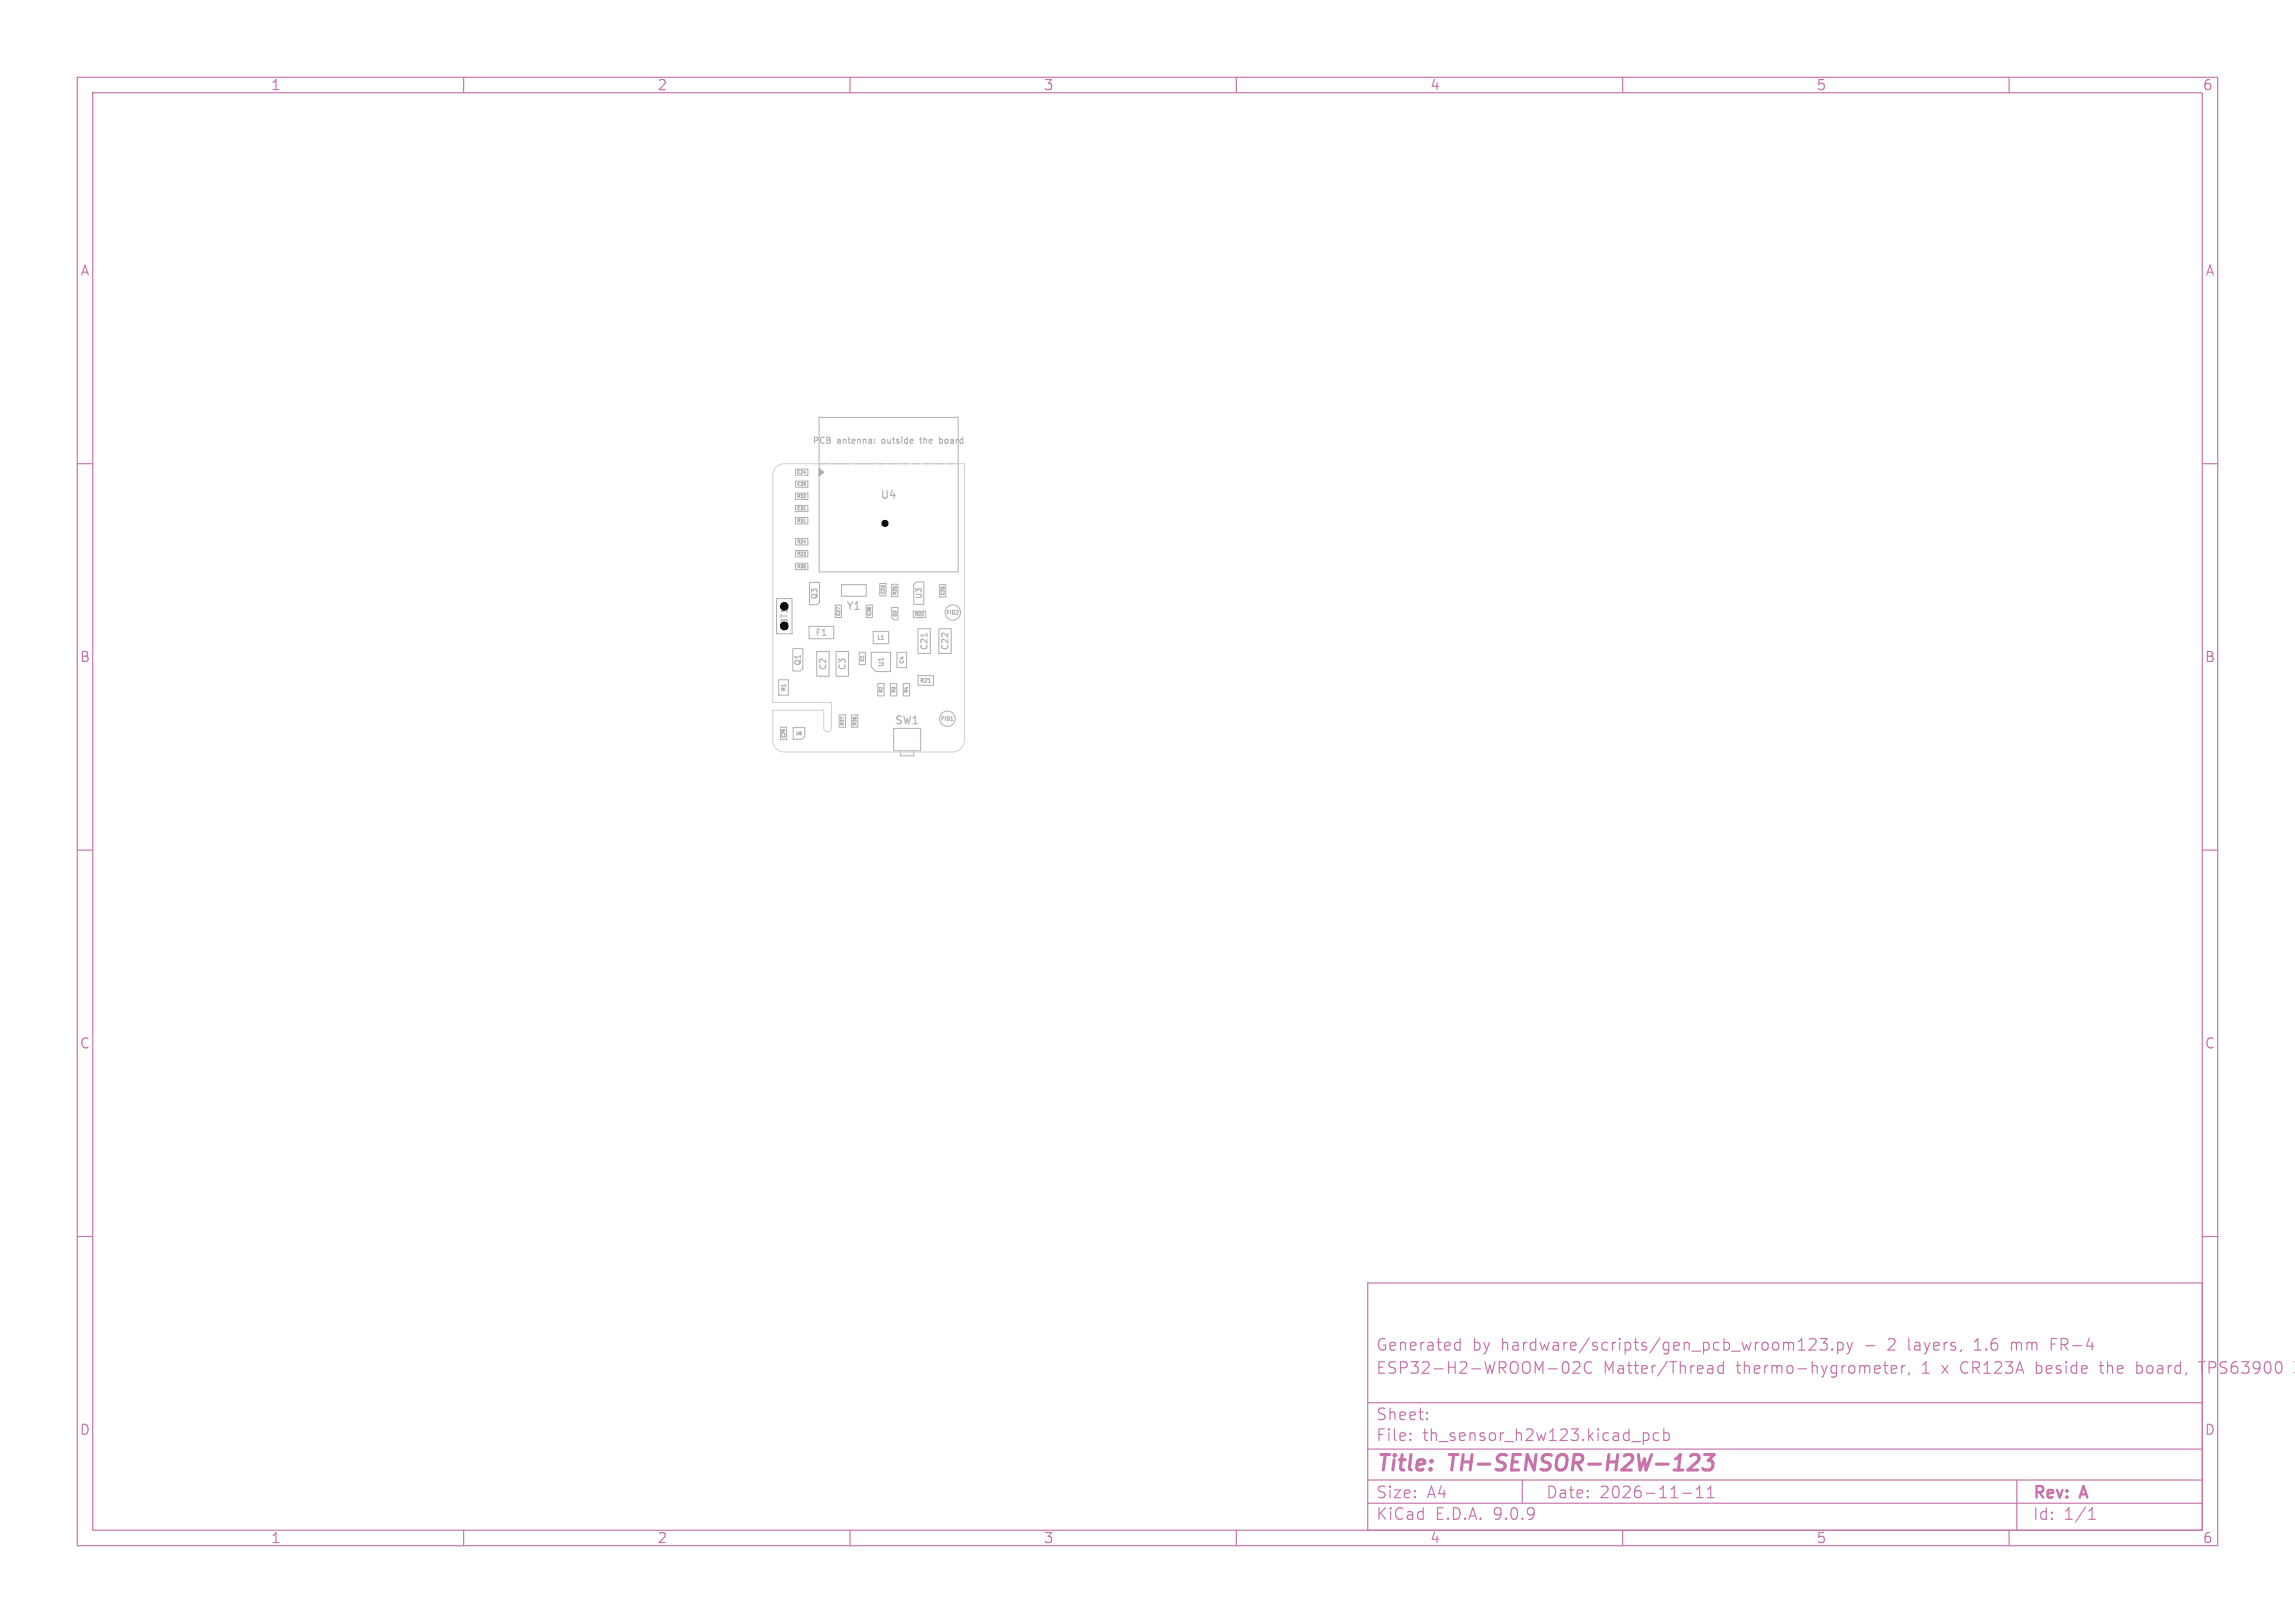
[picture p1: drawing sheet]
<svg xmlns="http://www.w3.org/2000/svg" width="297mm" height="210mm" viewBox="0 0 297 210" stroke-linecap="round" stroke-linejoin="round" font-family="sans-serif">
<defs><g id="words">
<g font-size="2.8" fill="#c872ab">
<text x="178" y="190.9">Title:</text>
<text x="187.7" y="190.9">TH-SENSOR-H2W-123</text>
</g>
<g font-size="2.1" fill="#c872ab">
<text x="178" y="178">ESP32-H2-WROOM-02C</text>
<text x="178" y="175">Generated</text>
<text x="190.5" y="175">by</text>
<text x="194.3" y="175">hardware/scripts/gen_pcb_wroom123.py</text>
<text x="207.4" y="178">Matter/Thread</text>
<text x="224.7" y="178">thermo-hygrometer,</text>
<text x="241.5" y="175">-</text>
<text x="244.6" y="175">2</text>
<text x="247.3" y="175">layers,</text>
<text x="248.9" y="178">1</text>
<text x="251.6" y="178">x</text>
<text x="254.1" y="178">CR123A</text>
<text x="256" y="175">1.6</text>
<text x="260.9" y="175">mm</text>
<text x="264" y="178">beside</text>
<text x="266.2" y="175">FR-4</text>
<text x="272.5" y="178">the</text>
<text x="277.3" y="178">board,</text>
<text x="285.6" y="178">TPS63900</text>
<text x="178" y="184">Sheet:</text>
<text x="178" y="186.7">File:</text>
<text x="184.1" y="186.7">th_sensor_h2w123.kicad_pcb</text>
<text x="178" y="196.9">KiCad</text>
<text x="178" y="194.1">Size:</text>
<text x="184.7" y="194.1">A4</text>
<text x="185.7" y="196.9">E.D.A.</text>
<text x="193.3" y="196.9">9.0.9</text>
<text x="200" y="194.1">Date:</text>
<text x="207" y="194.1">2026-11-11</text>
<text x="263" y="194.3">Rev:</text>
<text x="263" y="196.9">Id:</text>
<text x="267.1" y="196.9">1/1</text>
<text x="269.4" y="194.3">A</text>
</g>
<g font-size="1.8" fill="#c872ab">
<text x="35" y="11.9">1</text>
<text x="85" y="11.9">2</text>
<text x="135" y="11.9">3</text>
<text x="185" y="11.9">4</text>
<text x="235" y="11.9">5</text>
<text x="285" y="11.9">6</text>
<text x="10.3" y="35.9">A</text>
<text x="285.4" y="35.9">A</text>
<text x="10.3" y="85.9">B</text>
<text x="285.3" y="85.9">B</text>
<text x="10.3" y="135.9">C</text>
<text x="285.3" y="135.9">C</text>
<text x="10.3" y="185.9">D</text>
<text x="285.3" y="185.9">D</text>
<text x="35" y="199.9">1</text>
<text x="85" y="199.9">2</text>
<text x="135" y="199.9">3</text>
<text x="185" y="199.9">4</text>
<text x="235" y="199.9">5</text>
<text x="285" y="199.9">6</text>
</g>
<g font-size="1.4" fill="#afafaf">
<text x="113.9" y="64.7">U4</text>
<text x="109.5" y="79.1">Y1</text>
<text x="115.8" y="93.9">SW1</text>
</g>
<g font-size="1.1" fill="#afafaf">
<text x="105.1" y="57.6">PCB</text>
<text x="108.3" y="57.6">antenna:</text>
<text x="114.3" y="57.6">outside</text>
<text x="119.4" y="57.6">the</text>
<text x="122.1" y="57.6">board</text>
<text x="102.1" y="80.9" transform="rotate(-90 102.1 80.9)">BT1</text>
<text x="105.5" y="82.4">F1</text>
<text x="107.1" y="86.8" transform="rotate(-90 107.1 86.8)">C2</text>
<text x="109.6" y="86.8" transform="rotate(-90 109.6 86.8)">C3</text>
<text x="120.2" y="84.2" transform="rotate(-90 120.2 84.2)">C21</text>
<text x="122.9" y="84.2" transform="rotate(-90 122.9 84.2)">C22</text>
</g>
<g font-size="1" fill="#afafaf">
<text x="105.9" y="77.6" transform="rotate(-90 105.9 77.6)">Q3</text>
<text x="119.4" y="77.6" transform="rotate(-90 119.4 77.6)">U3</text>
<text x="103.8" y="86.2" transform="rotate(-90 103.8 86.2)">Q1</text>
</g>
<text font-size=".9" fill="#afafaf" x="114.4" y="86.3" transform="rotate(-90 114.4 86.3)">U1</text>
<g font-size=".7" fill="#afafaf">
<text x="113.5" y="82.9">L1</text>
<text x="122.4" y="79.6">FID2</text>
<text x="101.8" y="89.5" transform="rotate(-90 101.8 89.5)">R1</text>
<text x="117.1" y="86" transform="rotate(-90 117.1 86)">C4</text>
<text x="119" y="88.4">R21</text>
<text x="121.7" y="93.4">FID1</text>
</g>
<g font-size=".6" fill="#afafaf">
<text x="103.1" y="64.5">R32</text>
<text x="103.1" y="62.9">C25</text>
<text x="103.1" y="61.4">C24</text>
<text x="103.1" y="70.4">R24</text>
<text x="103.1" y="67.7">R31</text>
<text x="103.1" y="66.1">C31</text>
<text x="103.1" y="71.9">R23</text>
<text x="103.1" y="73.6">R35</text>
<text x="114.5" y="76.9" transform="rotate(-90 114.5 76.9)">C23</text>
<text x="116.1" y="77" transform="rotate(-90 116.1 77)">R25</text>
<text x="122.3" y="77.1" transform="rotate(-90 122.3 77.1)">C26</text>
<text x="108.8" y="79.7" transform="rotate(-90 108.8 79.7)">C27</text>
<text x="112.8" y="79.7" transform="rotate(-90 112.8 79.7)">C28</text>
<text x="116.1" y="79.8" transform="rotate(-90 116.1 79.8)">D3</text>
<text x="118.4" y="79.8">R22</text>
<text x="111.9" y="85.6" transform="rotate(-90 111.9 85.6)">C1</text>
<text x="114.3" y="89.7" transform="rotate(-90 114.3 89.7)">R2</text>
<text x="115.9" y="89.7" transform="rotate(-90 115.9 89.7)">R3</text>
<text x="117.6" y="89.7" transform="rotate(-90 117.6 89.7)">R4</text>
<text x="101.7" y="95.5" transform="rotate(-90 101.7 95.5)">C29</text>
<text x="109.3" y="93.9" transform="rotate(-90 109.3 93.9)">R27</text>
<text x="110.9" y="93.9" transform="rotate(-90 110.9 93.9)">R26</text>
</g>
<text font-size=".5" fill="#afafaf" x="103" y="95.2">U5</text>
</g></defs>
<g fill="none" stroke="#c872ab" stroke-width=".15">
<path d="M10 10h277v190h-277zM12 12h273v186h-273zM60 10v2M110 10v2M160 10v2M210 10v2M260 10v2M10 60h2M285 60h2M10 110h2M285 110h2M10 160h2"/>
<path d="M177 166h108v32h-108zM188.4 173.8l.1-.1 .5 .1M188.4 174.6l.1 .1 .5-.1M189 173.2v1.5M202.2 176.8a.55 .55 0 0 1 .3-.6 .38 .38 0 0 1 .5 .3 .77 .77 0 0 1-.5 1.2 .55 .55 0 0 1-.3-.6M203.6 176.3l.2-.1h.4a.41 .41 0 0 1 .2 .6l-.9 .9h1M206 176.3a.6 .6 0 0 0-.8 0 .6 .6 0 0 0-.2 .8 .56 .56 0 0 0 .3 .5 .56 .56 0 0 0 .7 0M221 177.6l.2 .1 .5-.1M221 176.8l.2-.1 .4 .1 .1 .9M221.7 177.1l-.7 .1M223 176.8l-.4-.1-.3 .3v.4l.2 .2 .1 .1 .4-.1M223 176.2v1.5"/>
<path d="M232.7 174.7h.9M232.7 173.6l.5-.4v1.5M234.2 173.3l.2-.1h.3a.41 .41 0 0 1 .3 .6l-.9 .9h.9M235.5 173.2h1l-.5 .6a.41 .41 0 0 1 .5 .3v.3l-.2 .2-.6 .1-.2-.1M237.1 174.6h.1l-.1 .1M237.1 174.6h-.1l.1 .1M237.1 174.6v.1M237.8 173.8l.4-.1 .3 .3v.4l-.1 .2-.2 .1-.4-.1M237.8 173.7v1.5M239 173.7l.4 1M239.4 174.7l-.2 .4-.2 .1M239.7 173.7l-.3 1"/>
<path d="M243.7 176.7h.6M244 176.2v1.3v.1l.3 .1M244.7 177.2l.8-.1-.1-.3-.4-.1-.3 .2 .1 .7 .2 .1 .4-.1M246.1 176.7v1M246.5 176.7a.38 .38 0 0 0-.4 .3M247.1 177.6l-.1 .3M265.5 173.9h.5M266.2 173.2h-.7v1.5M271.7 176.7h.5M276.5 176.2v1.5M276.5 177.6l.2 .1M276.7 176.7l-.2 .1"/>
<path d="M284.5 176.2h.9M285 160h2M297 176.2h.1M297 177.6h.1M60 198v2M110 198v2M160 198v2M177 194.5h108M177 191.5h108M177 187.5h108M177 181.5h108M182.5 186.3h.1l-.1 .1"/>
<path d="M182.5 186.3v.1M182.5 185.5v.1M182.5 185.5h.1l-.1 .1M184.7 183.6v.1M184.7 183.6h-.1l.1 .1M184.7 182.8v.1M184.7 182.8h-.1l.1 .1M197 191.5v3M210 198v2M212.7 185.4v1.5M212.7 185.5l.4-.1 .3 .3v.4l-.2 .2-.1 .1-.4-.1M214.7 185.5l-.5-.1-.2 .3v.4l.1 .2 .1 .1 .5-.1"/>
<path d="M215.3 185.5l.4-.1 .3 .3v.4l-.1 .2-.2 .1-.4-.1M215.3 184.9v1.5M217.7 193.2h1.2M219.5 193.8h.9M219.5 192.7l.5-.4v1.5M221 193.8h.8M221 192.7l.4-.4v1.5M260 198v2M261 191.5v6.5M270.3 196.6h.9M270.3 195.5l.4-.4v1.5"/>
</g>
<path d="M218.8 188.4l.3-.2h.5a.45 .45 0 0 1 .3 .6l-.2 .3-1.3 1.1h1.3M220.6 188.2h1.2l-.7 .8h.3l.2 .2 .1 .2-.1 .4-.1 .2-.3 .2h-.6l-.2-.2" fill="none" stroke="#c872ab" stroke-width=".4"/>
<g fill="none" stroke="#afafaf" stroke-width=".13">
<path d="M106 54h18v20h-18zM113.2 57.3v.1M113.2 56.9h.1M119 56.8h.3M121.6 56.6v.8M121.6 57.3l.2 .1M121.8 56.8l-.2 .1M100.5 77.5h2v4.5h-2zM102.9 69.7h1.6v.8h-1.6zM102.9 72.9h1.6v.8h-1.6zM102.9 63.8h1.6v.8h-1.6zM102.9 62.3h1.6v.8h-1.6z"/>
<path d="M102.9 60.7h1.6v.8h-1.6zM102.9 67h1.6v.8h-1.6zM102.9 65.4h1.6v.8h-1.6zM102.9 71.2h1.6v.9h-1.6zM104 67.6h.3M104 66h.3M104.7 75.4h1.3v2.5l-.3 .4h-1zM106 60h1.1M107.5 60h1.1M108.1 78.3h.8v1.6h-.8zM108.9 75.7h3.2v1.5h-3.2zM109 60h1.1"/>
<path d="M110.5 60h1.1M112 60h1.1M112.1 78.3h.8v1.6h-.8zM113.5 60h1.1M113.9 75.5h.8v1.6h-.8zM115 60h1.1M115.4 75.6h.8v1.6h-.8zM115.4 78.6h.8v1.6h-.5l-.3-.3zM116.5 60h1.1M118 60h1.1M118.2 79.1h1.6v.8h-1.6zM118.6 75.3h.9v2.9h-1.3v-2.6z"/>
<path d="M119.5 60h1.1M121 60h1.1M121.6 75.7h.8v1.6h-.8zM122.5 60h1.1M100.8 88h1.2v2h-1.2zM101 94.1h.8v1.6h-.8zM102.6 83.9h1.3v2.6l-.3 .3h-1zM102.7 94.2h1.4v1.1l-.3 .4h-1.1zM104.7 81.1h3.2v1.6h-3.2zM105.7 84.3h1.6v3.2h-1.6zM108.2 84.3h1.6v3.2h-1.6zM108.6 92.5h.8v1.6h-.8z"/>
<path d="M110.2 92.5h.8v1.6h-.8zM111.2 84.4h.8v1.6h-.8zM112.8 84.4h2.4v2.5h-1.8l-.6-.6zM113 81.7h2v1.6h-2zM113.6 88.5h.8v1.6h-.8zM115.2 88.5h.9v1.6h-.9zM115.6 94.3h3.5v2.9h-3.5zM116.1 84.4h1.2v2h-1.2zM116.6 97.2v.6h1.6v-.6M116.9 88.5h.8v1.6h-.8zM118.8 87.4h2v1.3h-2zM118.8 81.4h1.6v3.2h-1.6z"/>
<path d="M120 81.9v.5M120.1 88.3h.3M121.5 81.4h1.6v3.2h-1.6zM123 93.2h.3"/>
<circle cx="123.3" cy="79.2" r="1"/>
<circle cx="122.6" cy="93" r="1"/>
</g>
<g fill="#afafaf" stroke="#afafaf" stroke-width=".13">
<path d="M106 60.6l.6 .5-.6 .5z"/>
<circle cx="124" cy="60" r=".05"/>
</g>
<path d="M100.4 60.4l.6-.3 .5-.1h23.3v35.8a1.5 1.5 0 0 1-1.5 1.5h-21.8a1.5 1.5 0 0 1-1.5-1.5v-3.9h6.6v2.3a.5 .5 0 0 0 .5 .5 .5 .5 0 0 0 .5-.5v-3.3h-7.6v-29.4l.1-.6z" fill="none" stroke="#d0d2cd" stroke-width=".13"/>
<g fill="#000" stroke="#000" stroke-width=".13">
<circle cx="101.5" cy="78.5" r=".5"/>
<circle cx="114.5" cy="67.7" r=".4"/>
<circle cx="101.5" cy="81" r=".5"/>
</g>
<use href="#words"/>
</svg>
